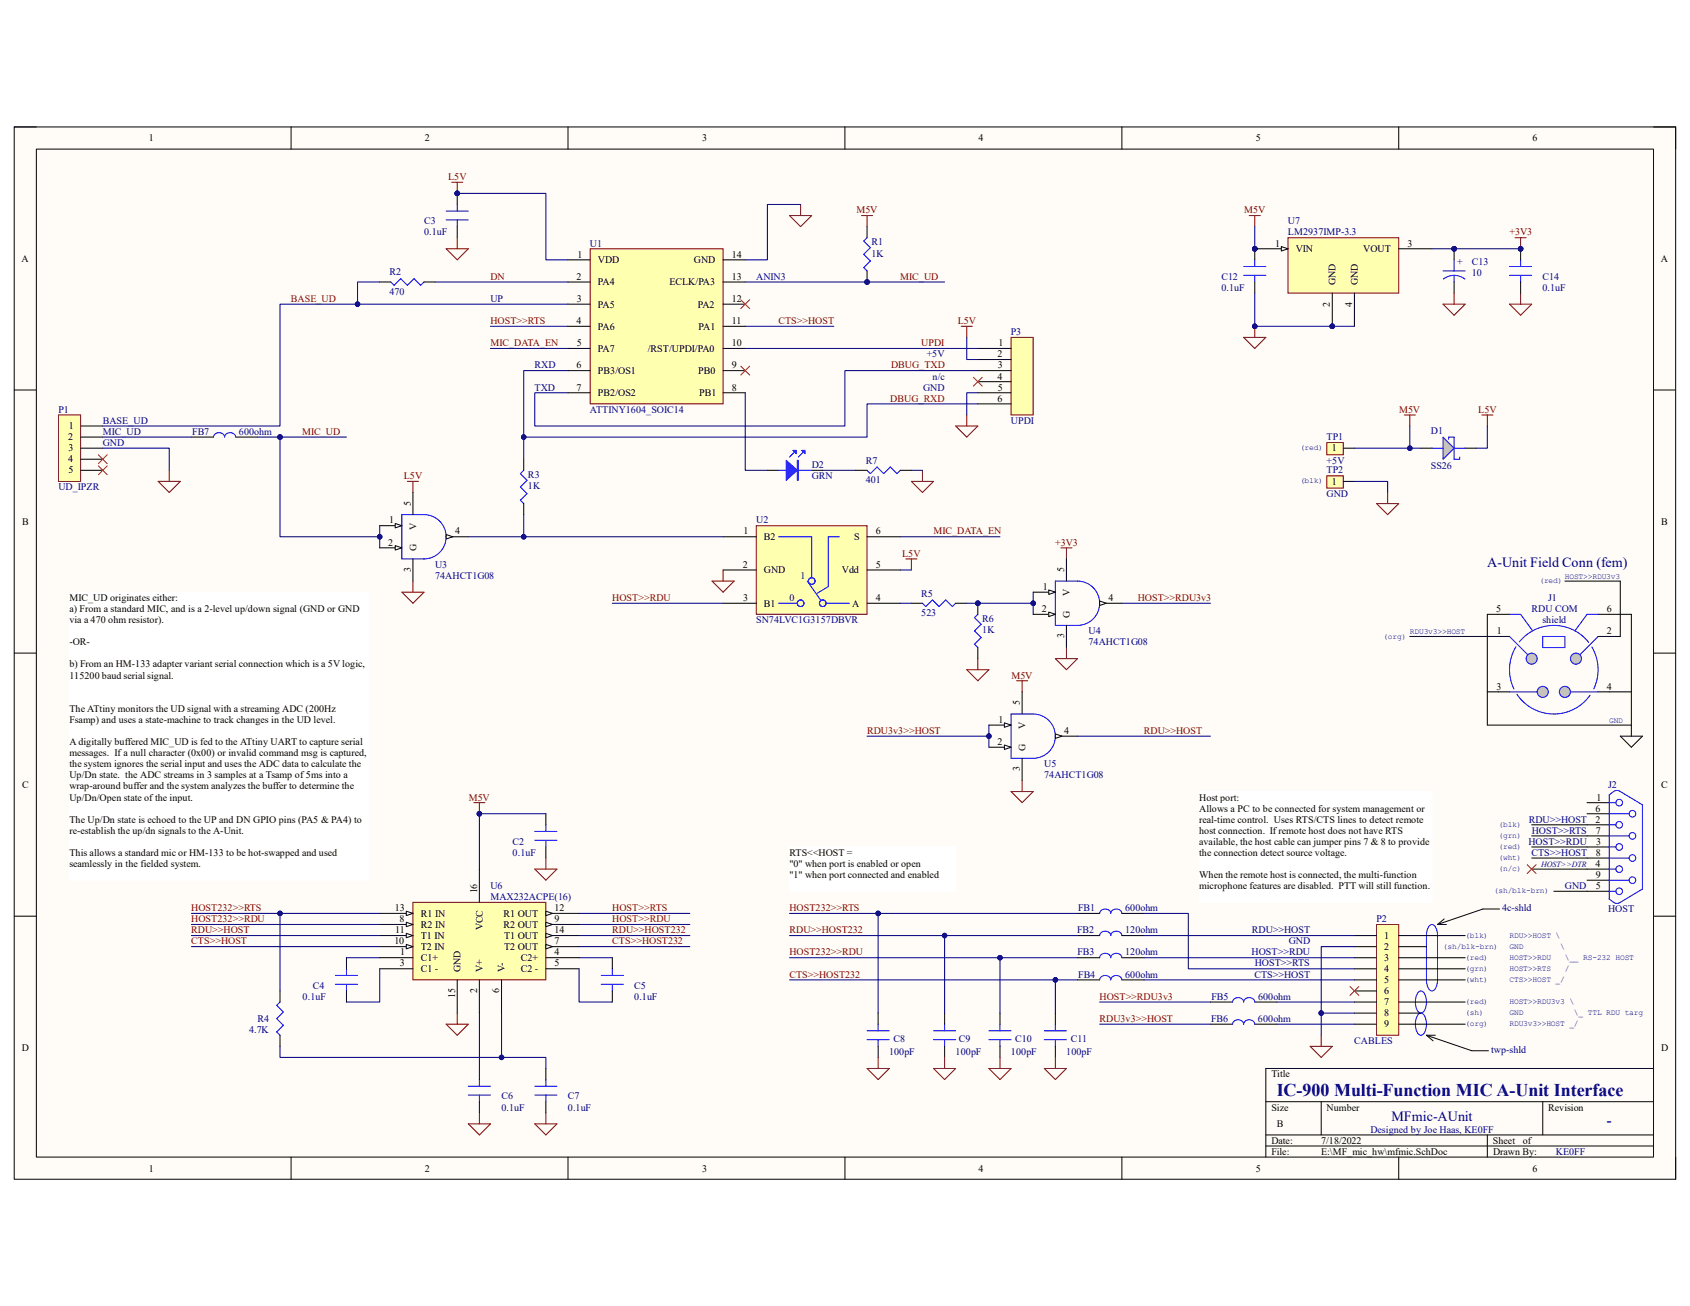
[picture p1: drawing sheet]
<svg xmlns="http://www.w3.org/2000/svg" width="279mm" height="216mm" viewBox="0 0 279 216" stroke-linecap="round" stroke-linejoin="round" font-family="sans-serif">
<defs><g id="words">
<text font-size="3" fill="#000080" x="211.1" y="181.1">IC-900 Multi-Function MIC A-Unit Interface</text>
<g font-size="2.3" fill="#000080">
<text x="245.9" y="93.7">A-Unit Field Conn (fem)</text>
<text x="230" y="185.3">MFmic-AUnit</text>
<text x="265.6" y="186">-</text>
</g>
<g font-size="1.7">
<text x="24.6" y="23.4">1</text>
<text x="70.2" y="23.4">2</text>
<text x="116.1" y="23.4">3</text>
<text x="161.8" y="23.4">4</text>
<text x="207.6" y="23.4">5</text>
<text x="253.4" y="23.4">6</text>
<text x="210.8" y="40.8">1</text>
<text x="214.2" y="41.7">VIN</text>
<text x="225.4" y="41.7">VOUT</text>
<text x="232.7" y="40.8">3</text>
<text x="3.6" y="43.3">A</text>
<text x="95.3" y="46.2">2</text>
<text x="95.5" y="42.6">1</text>
<text x="98.8" y="43.5">VDD</text>
<text x="98.8" y="47.2">PA4</text>
<text x="110.7" y="47.2">ECLK/PA3</text>
<text x="114.7" y="43.5">GND</text>
<text x="121" y="42.6">14</text>
<text x="121" y="46.2">13</text>
<text x="220.8" y="47.2" transform="rotate(-90 220.8 47.2)">GND</text>
<text x="224.5" y="47.2" transform="rotate(-90 224.5 47.2)">GND</text>
<text x="274.6" y="43.3">A</text>
<text x="95.3" y="53.6">4</text>
<text x="95.4" y="49.9">3</text>
<text x="98.8" y="50.8">PA5</text>
<text x="115.4" y="50.8">PA2</text>
<text x="121" y="49.9">12</text>
<text x="121" y="53.6">11</text>
<text x="219.9" y="50.7" transform="rotate(-90 219.9 50.7)">2</text>
<text x="223.6" y="50.7" transform="rotate(-90 223.6 50.7)">4</text>
<text x="95.4" y="57.2">5</text>
<text x="98.8" y="54.5">PA6</text>
<text x="98.8" y="58.2">PA7</text>
<text x="107.1" y="58.2">/RST/UPDI/PA0</text>
<text x="115.5" y="54.5">PA1</text>
<text x="121" y="57.2">10</text>
<text x="164.9" y="59.1">2</text>
<text x="165.1" y="57.2">1</text>
<text x="95.3" y="60.9">6</text>
<text x="95.3" y="64.6">7</text>
<text x="98.8" y="61.8">PB3/OS1</text>
<text x="98.8" y="65.5">PB2/OS2</text>
<text x="115.4" y="61.8">PB0</text>
<text x="115.6" y="65.5">PB1</text>
<text x="121" y="64.6">8</text>
<text x="121" y="60.9">9</text>
<text x="164.9" y="62.7">4</text>
<text x="165" y="60.9">3</text>
<text x="165" y="64.6">5</text>
<text x="11.4" y="71">1</text>
<text x="164.9" y="66.4">6</text>
<text x="11.3" y="72.8">2</text>
<text x="11.3" y="76.5">4</text>
<text x="11.3" y="74.6">3</text>
<text x="220.2" y="74.6">1</text>
<text x="11.3" y="78.3">5</text>
<text x="67.9" y="83.6" transform="rotate(-90 67.9 83.6)">5</text>
<text x="220.2" y="80.1">1</text>
<text x="3.6" y="86.7">B</text>
<text x="64.3" y="86.5">1</text>
<text x="68.8" y="87.5" transform="rotate(-90 68.8 87.5)">V</text>
<text x="75.2" y="88.3">4</text>
<text x="122.9" y="88.3">1</text>
<text x="126.3" y="89.3">B2</text>
<text x="141.2" y="89.3">S</text>
<text x="144.8" y="88.3">6</text>
<text x="274.7" y="86.7">B</text>
<text x="64.2" y="90.2">2</text>
<text x="67.9" y="94.6" transform="rotate(-90 67.9 94.6)">3</text>
<text x="68.8" y="91.1" transform="rotate(-90 68.8 91.1)">G</text>
<text x="122.8" y="93.9">2</text>
<text x="126.3" y="94.8">GND</text>
<text x="139.2" y="94.8">Vdd</text>
<text x="144.8" y="93.9">5</text>
<text x="175.9" y="94.6" transform="rotate(-90 175.9 94.6)">5</text>
<text x="11.5" y="99.4">MIC_UD originates either:</text>
<text x="11.5" y="101.2">a) From a standard MIC, and is a 2-level up/down signal (GND or GND</text>
<text x="122.9" y="99.4">3</text>
<text x="126.3" y="100.3">B1</text>
<text x="140.9" y="100.3">A</text>
<text x="144.8" y="99.4">4</text>
<text x="172.3" y="101.2">2</text>
<text x="172.4" y="97.5">1</text>
<text x="176.9" y="98.5" transform="rotate(-90 176.9 98.5)">V</text>
<text x="183.3" y="99.4">4</text>
<text x="247.4" y="101.2">5</text>
<text x="265.6" y="101.2">6</text>
<text x="11.5" y="103">via a 470 ohm resistor).</text>
<text x="11.5" y="106.7">-OR-</text>
<text x="175.9" y="105.5" transform="rotate(-90 175.9 105.5)">3</text>
<text x="176.9" y="102.1" transform="rotate(-90 176.9 102.1)">G</text>
<text x="247.4" y="104.9">1</text>
<text x="265.6" y="104.9">2</text>
<text x="11.5" y="110.3">b) From an HM-133 adapter variant serial connection which is a 5V logic,</text>
<text x="11.5" y="112.2">115200 baud serial signal.</text>
<text x="11.5" y="117.6">The ATtiny monitors the UD signal with a streaming ADC (200Hz</text>
<text x="11.5" y="119.5">Fsamp) and uses a state-machine to track changes in the UD level.</text>
<text x="165.1" y="119.5">1</text>
<text x="168.6" y="116.6" transform="rotate(-90 168.6 116.6)">5</text>
<text x="247.4" y="114">3</text>
<text x="265.6" y="114">4</text>
<text x="11.5" y="123.1">A digitally buffered MIC_UD is fed to the ATtiny UART to capture serial</text>
<text x="11.5" y="125">messages. If a null character (0x00) or invalid command msg is captured,</text>
<text x="164.9" y="123.1">2</text>
<text x="169.5" y="124.1" transform="rotate(-90 169.5 124.1)">G</text>
<text x="169.5" y="120.5" transform="rotate(-90 169.5 120.5)">V</text>
<text x="175.9" y="121.3">4</text>
<text x="3.6" y="130.3">C</text>
<text x="11.5" y="126.8">the system ignores the serial input and uses the ADC data to calculate the</text>
<text x="11.5" y="128.7">Up/Dn state. the ADC streams in 3 samples at a Tsamp of 5ms into a</text>
<text x="11.5" y="130.5">wrap-around buffer and the system analyzes the buffer to determine the</text>
<text x="168.6" y="127.5" transform="rotate(-90 168.6 127.5)">3</text>
<text x="274.7" y="130.3">C</text>
<text x="11.5" y="132.3">Up/Dn/Open state of the input.</text>
<text x="11.5" y="136">The Up/Dn state is echoed to the UP and DN GPIO pins (PA5 &amp; PA4) to</text>
<text x="11.5" y="137.8">re-establish the up/dn signals to the A-Unit.</text>
<text x="198.2" y="132.3">Host port:</text>
<text x="198.2" y="134.2">Allows a PC to be connected for system management or</text>
<text x="198.2" y="136">real-time control. Uses RTS/CTS lines to detect remote</text>
<text x="198.2" y="137.8">host connection. If remote host does not have RTS</text>
<text x="263.8" y="134.2">6</text>
<text x="263.8" y="136">2</text>
<text x="263.8" y="137.8">7</text>
<text x="263.9" y="132.3">1</text>
<text x="11.5" y="141.5">This allows a standard mic or HM-133 to be hot-swapped and used</text>
<text x="11.5" y="143.3">seamlessly in the fielded system.</text>
<text x="130.5" y="141.5">RTS&lt;&lt;HOST =</text>
<text x="130.5" y="143.3">&quot;0&quot; when port is enabled or open</text>
<text x="198.2" y="139.7">available, the host cable can jumper pins 7 &amp; 8 to provide</text>
<text x="198.2" y="141.5">the connection detect source voltage.</text>
<text x="263.8" y="143.3">4</text>
<text x="263.8" y="141.5">8</text>
<text x="263.9" y="139.7">3</text>
<text x="78.9" y="147.7" transform="rotate(-90 78.9 147.7)">16</text>
<text x="130.5" y="145.1">&quot;1&quot; when port connected and enabled</text>
<text x="198.2" y="145.1">When the remote host is connected, the multi-function</text>
<text x="198.2" y="147">microphone features are disabled. PTT will still function.</text>
<text x="263.8" y="145.1">9</text>
<text x="263.8" y="147">5</text>
<text x="65.3" y="150.6">13</text>
<text x="65.3" y="154.3">11</text>
<text x="66" y="152.4">8</text>
<text x="69.6" y="151.6">R1 IN</text>
<text x="69.6" y="153.4">R2 IN</text>
<text x="69.6" y="155.2">T1 IN</text>
<text x="79.8" y="153.8" transform="rotate(-90 79.8 153.8)">VCC</text>
<text x="83.2" y="151.6">R1 OUT</text>
<text x="83.2" y="153.4">R2 OUT</text>
<text x="83.4" y="155.2">T1 OUT</text>
<text x="91.7" y="150.6">12</text>
<text x="91.7" y="152.4">9</text>
<text x="91.7" y="154.3">14</text>
<text x="228.9" y="155.2">1</text>
<text x="65.2" y="156.1">10</text>
<text x="66.1" y="159.8">3</text>
<text x="66.2" y="157.9">1</text>
<text x="69.6" y="157">T2 IN</text>
<text x="69.6" y="158.9">C1+</text>
<text x="69.6" y="160.7">C1 -</text>
<text x="76.2" y="160.7" transform="rotate(-90 76.2 160.7)">GND</text>
<text x="79.8" y="160.7" transform="rotate(-90 79.8 160.7)">V+</text>
<text x="83.4" y="157">T2 OUT</text>
<text x="83.5" y="160.7" transform="rotate(-90 83.5 160.7)">V-</text>
<text x="86.1" y="158.9">C2+</text>
<text x="86.1" y="160.7">C2 -</text>
<text x="91.7" y="156.1">7</text>
<text x="91.7" y="157.9">4</text>
<text x="91.7" y="159.8">5</text>
<text x="228.9" y="157">2</text>
<text x="228.9" y="158.9">3</text>
<text x="228.9" y="160.7">4</text>
<text x="75.2" y="165" transform="rotate(-90 75.2 165)">15</text>
<text x="78.9" y="164.2" transform="rotate(-90 78.9 164.2)">2</text>
<text x="82.6" y="164.2" transform="rotate(-90 82.6 164.2)">6</text>
<text x="228.9" y="162.5">5</text>
<text x="228.9" y="164.4">6</text>
<text x="228.9" y="166.2">7</text>
<text x="3.6" y="173.7">D</text>
<text x="228.9" y="168">8</text>
<text x="228.9" y="169.8">9</text>
<text x="274.6" y="173.7">D</text>
<text x="210.2" y="178.1">Title</text>
<text x="210.2" y="183.6">Size</text>
<text x="219.3" y="183.6">Number</text>
<text x="256" y="183.6">Revision</text>
<text x="210.2" y="189.1">Date:</text>
<text x="210.2" y="190.9">File:</text>
<text x="211.1" y="186.4">B</text>
<text x="218.4" y="189.1">7/18/2022</text>
<text x="218.4" y="190.9">E:\MF_mic_hw\mfmic.SchDoc</text>
<text x="246.8" y="189.1">Sheet</text>
<text x="246.8" y="190.9">Drawn By:</text>
<text x="251.8" y="189.1">of</text>
<text x="24.6" y="193.7">1</text>
<text x="70.2" y="193.7">2</text>
<text x="116.1" y="193.7">3</text>
<text x="161.8" y="193.7">4</text>
<text x="207.6" y="193.7">5</text>
<text x="253.4" y="193.7">6</text>
</g>
<g font-size="1.7" fill="#800000">
<text x="74.1" y="29.8">L5V</text>
<text x="141.6" y="35.3">M5V</text>
<text x="205.7" y="35.3">M5V</text>
<text x="249.6" y="38.9">+3V3</text>
<text x="81.1" y="46.2">DN</text>
<text x="148.8" y="46.2">MIC_UD</text>
<text x="48.1" y="49.9">BASE_UD</text>
<text x="81.1" y="53.6">HOST&gt;&gt;RTS</text>
<text x="128.7" y="53.6">CTS&gt;&gt;HOST</text>
<text x="158.3" y="53.6">L5V</text>
<text x="81.1" y="57.2">MIC_DATA_EN</text>
<text x="152.3" y="57.2">UPDI</text>
<text x="147.3" y="60.9">DBUG_TXD</text>
<text x="50" y="71.9">MIC_UD</text>
<text x="147.2" y="66.4">DBUG_RXD</text>
<text x="231.3" y="68.2">M5V</text>
<text x="244.4" y="68.2">L5V</text>
<text x="66.8" y="79.2">L5V</text>
<text x="154.3" y="88.3">MIC_DATA_EN</text>
<text x="149.1" y="92">L5V</text>
<text x="174.5" y="90.2">+3V3</text>
<text x="101.2" y="99.4">HOST&gt;&gt;RDU</text>
<text x="188.1" y="99.4">HOST&gt;&gt;RDU3v3</text>
<text x="167.2" y="112.2">M5V</text>
<text x="143.3" y="121.3">RDU3v3&gt;&gt;HOST</text>
<text x="189.1" y="121.3">RDU&gt;&gt;HOST</text>
<text x="77.5" y="132.3">M5V</text>
<text x="31.6" y="154.3">RDU&gt;&gt;HOST</text>
<text x="31.6" y="152.4">HOST232&gt;&gt;RDU</text>
<text x="31.6" y="150.6">HOST232&gt;&gt;RTS</text>
<text x="101.2" y="152.4">HOST&gt;&gt;RDU</text>
<text x="101.2" y="150.6">HOST&gt;&gt;RTS</text>
<text x="101.2" y="154.3">RDU&gt;&gt;HOST232</text>
<text x="130.5" y="154.3">RDU&gt;&gt;HOST232</text>
<text x="130.5" y="150.6">HOST232&gt;&gt;RTS</text>
<text x="31.6" y="156.1">CTS&gt;&gt;HOST</text>
<text x="101.2" y="156.1">CTS&gt;&gt;HOST232</text>
<text x="130.5" y="161.6">CTS&gt;&gt;HOST232</text>
<text x="130.5" y="157.9">HOST232&gt;&gt;RDU</text>
<text x="181.8" y="165.3">HOST&gt;&gt;RDU3v3</text>
<text x="181.8" y="169">RDU3v3&gt;&gt;HOST</text>
</g>
<g font-size="1.7" fill="#000080">
<text x="70.1" y="37.1">C3</text>
<text x="70.1" y="38.9">0.1uF</text>
<text x="97.5" y="40.8">U1</text>
<text x="144.1" y="40.6">R1</text>
<text x="212.9" y="37.1">U7</text>
<text x="212.9" y="38.9">LM2937IMP-3.3</text>
<text x="64.4" y="45.5">R2</text>
<text x="125" y="46.2">ANIN3</text>
<text x="144.1" y="42.4">1K</text>
<text x="201.9" y="46.2">C12</text>
<text x="240.9" y="43.9">+</text>
<text x="243.3" y="43.9">C13</text>
<text x="243.3" y="45.7">10</text>
<text x="255" y="46.2">C14</text>
<text x="64.4" y="48.8">470</text>
<text x="81.1" y="49.9">UP</text>
<text x="201.9" y="48.1">0.1uF</text>
<text x="255" y="48.1">0.1uF</text>
<text x="153.2" y="59.1">+5V</text>
<text x="167.1" y="55.4">P3</text>
<text x="88.4" y="60.9">RXD</text>
<text x="88.4" y="64.6">TXD</text>
<text x="152.6" y="64.6">GND</text>
<text x="154.2" y="62.7">n/c</text>
<text x="9.7" y="68.2">P1</text>
<text x="17" y="70.1">BASE_UD</text>
<text x="17" y="71.9">MIC_UD</text>
<text x="31.8" y="71.9">FB7</text>
<text x="39.5" y="71.9">600ohm</text>
<text x="97.5" y="68.2">ATTINY1604_SOIC14</text>
<text x="167.1" y="70.1">UPDI</text>
<text x="236.6" y="71.7">D1</text>
<text x="17" y="73.7">GND</text>
<text x="134.2" y="77.4">D2</text>
<text x="143.1" y="76.6">R7</text>
<text x="219.3" y="72.8">TP1</text>
<text x="219.3" y="76.6">+5V</text>
<text x="236.6" y="77.6">SS26</text>
<text x="9.7" y="81">UD_IPZR</text>
<text x="87.3" y="79">R3</text>
<text x="87.3" y="80.9">1K</text>
<text x="134.2" y="79.2">GRN</text>
<text x="143.1" y="79.9">401</text>
<text x="219.3" y="78.3">TP2</text>
<text x="219.3" y="82.1">GND</text>
<text x="125" y="86.5">U2</text>
<text x="71.9" y="93.9">U3</text>
<text x="71.9" y="95.7">74AHCT1G08</text>
<text x="132.3" y="95.7">1</text>
<text x="130.5" y="99.4">0</text>
<text x="152.3" y="98.6">R5</text>
<text x="152.3" y="101.9">523</text>
<text x="253.2" y="101.2">RDU COM</text>
<text x="255.9" y="99.4">J1</text>
<text x="125" y="103">SN74LVC1G3157DBVR</text>
<text x="162.4" y="102.8">R6</text>
<text x="162.4" y="104.6">1K</text>
<text x="180" y="104.9">U4</text>
<text x="180" y="106.7">74AHCT1G08</text>
<text x="255" y="103">shield</text>
<text x="172.6" y="126.8">U5</text>
<text x="172.6" y="128.7">74AHCT1G08</text>
<text x="265.9" y="130.3">J2</text>
<text x="252.7" y="136">RDU&gt;&gt;HOST</text>
<text x="253.2" y="137.8">HOST&gt;&gt;RTS</text>
<text x="84.8" y="139.7">C2</text>
<text x="84.8" y="141.5">0.1uF</text>
<text x="252.7" y="139.7">HOST&gt;&gt;RDU</text>
<text x="253.2" y="141.5">CTS&gt;&gt;HOST</text>
<text x="81.1" y="147">U6</text>
<text x="81.1" y="148.8">MAX232ACPE(16)</text>
<text x="258.7" y="147">GND</text>
<text x="178.1" y="154.3">FB2</text>
<text x="178.2" y="150.6">FB1</text>
<text x="186" y="150.6">600ohm</text>
<text x="186" y="154.3">120ohm</text>
<text x="207" y="154.3">RDU&gt;&gt;HOST</text>
<text x="227.6" y="152.4">P2</text>
<text x="248.3" y="150.6">4c-shld</text>
<text x="265.9" y="150.8">HOST</text>
<text x="178.1" y="157.9">FB3</text>
<text x="178.3" y="161.6">FB4</text>
<text x="186" y="161.6">600ohm</text>
<text x="186" y="157.9">120ohm</text>
<text x="206.9" y="157.9">HOST&gt;&gt;RDU</text>
<text x="207.4" y="161.6">CTS&gt;&gt;HOST</text>
<text x="207.4" y="159.8">HOST&gt;&gt;RTS</text>
<text x="213.1" y="156.1">GND</text>
<text x="50" y="165.3">0.1uF</text>
<text x="51.7" y="163.4">C4</text>
<text x="104.9" y="163.4">C5</text>
<text x="104.9" y="165.3">0.1uF</text>
<text x="200.3" y="165.3">FB5</text>
<text x="208" y="165.3">600ohm</text>
<text x="41.2" y="170.8">4.7K</text>
<text x="42.6" y="169">R4</text>
<text x="147.7" y="172.3">C8</text>
<text x="158.5" y="172.3">C9</text>
<text x="167.9" y="172.3">C10</text>
<text x="177" y="172.3">C11</text>
<text x="200.2" y="169">FB6</text>
<text x="208" y="169">600ohm</text>
<text x="223.9" y="172.6">CABLES</text>
<text x="147" y="174.4">100pF</text>
<text x="158" y="174.4">100pF</text>
<text x="167.1" y="174.4">100pF</text>
<text x="176.3" y="174.4">100pF</text>
<text x="246.5" y="174.1">twp-shld</text>
<text x="82.9" y="181.7">C6</text>
<text x="82.9" y="183.6">0.1uF</text>
<text x="93.9" y="181.7">C7</text>
<text x="93.9" y="183.6">0.1uF</text>
<text x="226.6" y="187.2">Designed by Joe Haas, KE0FF</text>
<text x="257.2" y="190.9">KE0FF</text>
</g>
<g font-size="1.3" fill="#000080">
<text x="214.9" y="74.4">(red)</text>
<text x="214.9" y="79.9">(blk)</text>
<text x="258.7" y="95.7">HOST&gt;&gt;RDU3v3</text>
<text x="254.5" y="96.4">(red)</text>
<text x="228.7" y="105.6">(org)</text>
<text x="233.1" y="104.8">RDU3v3&gt;&gt;HOST</text>
<text x="266" y="119.5">GND</text>
<text x="247.7" y="136.7">(blk)</text>
<text x="247.7" y="140.3">(red)</text>
<text x="247.7" y="138.5">(grn)</text>
<text x="247.7" y="142.2">(wht)</text>
<text x="254.8" y="143.4">HOST&gt;&gt;DTR</text>
<text x="247" y="147.7">(sh/blk-brn)</text>
<text x="247.7" y="144">(n/c)</text>
<text x="242.2" y="155">(blk)</text>
<text x="249.6" y="155">RDU&gt;&gt;HOST \</text>
<text x="238.5" y="156.8">(sh/blk-brn)</text>
<text x="242.2" y="158.7">(red)</text>
<text x="242.2" y="160.5">(grn)</text>
<text x="249.6" y="156.8">GND</text>
<text x="249.6" y="158.7">HOST&gt;&gt;RDU</text>
<text x="249.6" y="160.5">HOST&gt;&gt;RTS</text>
<text x="257.9" y="156.8">\</text>
<text x="258.7" y="158.7">\__ RS-232 HOST</text>
<text x="258.7" y="160.5">/</text>
<text x="242.2" y="162.3">(wht)</text>
<text x="242.2" y="166">(red)</text>
<text x="242.2" y="167.8">(sh)</text>
<text x="249.6" y="162.3">CTS&gt;&gt;HOST _/</text>
<text x="249.6" y="166">HOST&gt;&gt;RDU3v3 \</text>
<text x="249.6" y="167.8">GND</text>
<text x="260.2" y="167.8">\_ TTL RDU targ</text>
<text x="242.2" y="169.7">(org)</text>
<text x="249.6" y="169.7">RDU3v3&gt;&gt;HOST _/</text>
</g>
</g></defs>
<path d="M2.3 21h274.7v173.9h-274.7z" fill-rule="evenodd" fill="#fffcf8"/>
<path d="M2.3 21h274.7v173.9h-274.7z" fill="none" stroke="#000" stroke-width=".17"/>
<path d="M6 24.6h267.4v166.7h-267.4z" fill-rule="evenodd" fill="#fffcf8"/>
<g fill="none" stroke="#000" stroke-width=".17">
<path d="M2.3 21h3.7M6 24.6h267.4v166.7h-267.4zM48.1 21v3.6M93.9 21v3.6M139.7 21v3.6M185.5 21v3.6M231.2 21v3.6M273.4 21h3.6v3.6M2.3 64.5h3.7M273.4 64.5h3.6M2.3 108h3.7M273.4 108h3.6"/>
<path d="M2.3 151.5h3.7M273.4 151.5h3.6M273.4 176.6h-64.1v14.7M48.1 191.3v3.6M93.9 191.3v3.6M139.7 191.3v3.6M185.5 191.3v3.6M209.3 182.1h64.1M209.3 187.6h64.1M209.3 189.5h64.1M218.4 182.1v5.5M231.2 191.3v3.6"/>
<path d="M245.9 187.6v3.7M255.1 182.1v5.5M277 191.3v3.6"/>
</g>
<path d="M74.7 30.1h1.8M75.6 30.1v1.9" fill="none" stroke="#800000" stroke-width=".17"/>
<circle cx="75.6" cy="32" r=".37" fill="#000080"/>
<circle cx="75.6" cy="32" r=".37" fill="none" stroke="#000080" stroke-width=".17"/>
<circle cx="75.6" cy="32" r=".37" fill="#000080"/>
<circle cx="75.6" cy="32" r=".37" fill="none" stroke="#000080" stroke-width=".17"/>
<path d="M73.8 34.9h3.6M75.6 33.8v1.1M75.6 36.4v1.1" fill="none" stroke="#00f" stroke-width=".17"/>
<path d="M75.6 32v1.8" fill="none" stroke="#000" stroke-width=".17"/>
<circle cx="75.6" cy="32" r=".37" fill="#000080"/>
<circle cx="75.6" cy="32" r=".37" fill="none" stroke="#000080" stroke-width=".17"/>
<g fill="none" stroke="#000" stroke-width=".17">
<path d="M75.6 37.5v1.8M62.8 86.9h3.6M90.2 134.5v1.9M90.2 140v1.8M178.1 154.7h3.7M178.1 151h3.7M185.5 154.7h3.6M185.5 151h3.6M156.2 167.5v1.8M156.2 173v1.8M165.3 167.5v1.8M165.3 173v1.8"/>
<path d="M174.5 167.5v1.8M174.5 173v1.8"/>
</g>
<g fill="none" stroke="#00f" stroke-width=".17">
<path d="M73.8 36.4h3.6M66.4 85.1h3.7a3.7 3.7 0 0 1 3.7 3.6 3.7 3.7 0 0 1-3.7 3.7h-3.7zM88.4 137.4h3.7M88.4 138.9h3.7M90.2 136.4v1M90.2 138.9v1.1M181.8 154.7a.95 .95 0 0 1 .9-.8 .95 .95 0 0 1 .9 .8 .95 .95 0 0 1 1-.8 .95 .95 0 0 1 .9 .8M181.8 151a.95 .95 0 0 1 .9-.7 .95 .95 0 0 1 .9 .7 .95 .95 0 0 1 1-.7 .95 .95 0 0 1 .9 .7M154.3 170.4h3.7M154.3 171.9h3.7M156.2 169.3v1.1M156.2 171.9v1.1"/>
<path d="M163.5 170.4h3.7M163.5 171.9h3.7M165.3 169.3v1.1M165.3 171.9v1.1M172.6 170.4h3.7M172.6 171.9h3.7M174.5 169.3v1.1M174.5 171.9v1.1"/>
</g>
<g fill="none" stroke="#800000" stroke-width=".17">
<path d="M75.6 39.3v1.8M130.5 35.6h3.7l-1.8 1.9zM132.4 33.8v1.8M73.8 41.1h3.6l-1.8 1.9zM158.9 53.9h1.8M159.8 53.9v1.9M67.4 79.6h1.8M68.3 79.6v1.8M66.4 97.9h3.7l-1.8 1.8zM68.3 96.1v1.8M88.4 143.7h3.7l-1.9 1.8zM90.2 141.8v1.9"/>
<path d="M154.3 176.6h3.7l-1.8 1.9zM156.2 174.8v1.8M163.5 176.6h3.7l-1.9 1.9zM165.3 174.8v1.8M172.6 176.6h3.7l-1.8 1.9zM174.5 174.8v1.8"/>
</g>
<path d="M65.3 86.5l1.1 .4-1.1 .4z" fill="#f8fcff"/>
<path d="M62.8 90.6h3.6M65.3 86.5l1.1 .4-1.1 .4z" fill="none" stroke="#000" stroke-width=".17"/>
<path d="M65.3 90.2l1.1 .4-1.1 .3z" fill="#f8fcff"/>
<path d="M65.3 90.2l1.1 .4-1.1 .3zM73.8 88.7h3.6" fill="none" stroke="#000" stroke-width=".17"/>
<path d="M73.8 88.4l1.1 .3-1.1 .4z" fill="#f8fcff"/>
<path d="M68.3 81.4v3.7M68.3 92.4v3.7M73.8 88.4l1.1 .3-1.1 .4z" fill="none" stroke="#000" stroke-width=".17"/>
<path d="M97.6 41.1h21.9v25.7h-21.9z" fill-rule="evenodd" fill="#ffffb0"/>
<path d="M97.6 41.1h21.9v25.7h-21.9z" fill="none" stroke="#800000" stroke-width=".17"/>
<g fill="none" stroke="#000" stroke-width=".17">
<path d="M93.9 43h3.7M93.9 46.6h3.7M93.9 50.3h3.7M93.9 53.9h3.7M93.9 57.6h3.7M119.5 43h3.7M119.5 46.6h3.7M119.5 50.3h3.7M119.5 53.9h3.7M119.5 57.6h3.7M93.9 61.3h3.7M93.9 64.9h3.7"/>
<path d="M119.5 61.3h3.7M119.5 64.9h3.7"/>
</g>
<path d="M125 86.9h18.3v14.7h-18.3z" fill-rule="evenodd" fill="#ffffb0"/>
<path d="M125 86.9h18.3v14.7h-18.3z" fill="none" stroke="#800000" stroke-width=".17"/>
<path d="M119.5 88.7h5.5M119.5 99.7h5.5M119.5 94.2h5.5M143.3 88.7h5.5M143.3 99.7h5.5M143.3 94.2h5.5" fill="none" stroke="#000" stroke-width=".17"/>
<g fill="none" stroke="#00f" stroke-width=".17">
<path d="M128.7 99.7h3.1M128.7 88.7h5.5v6.8M133.5 96.1l2.2 3.1M136.6 99.7h3.8M138.8 88.7h-1.9v8.3l-1.8 1.1"/>
<circle cx="132.4" cy="99.7" r=".55"/>
<circle cx="134.2" cy="96.1" r=".55"/>
<circle cx="136" cy="99.7" r=".55"/>
</g>
<path d="M68.3 149.2h21.9v12.8h-21.9z" fill-rule="evenodd" fill="#ffffb0"/>
<path d="M68.3 149.2h21.9v12.8h-21.9z" fill="none" stroke="#800000" stroke-width=".17"/>
<path d="M62.8 151h5.5" fill="none" stroke="#000" stroke-width=".17"/>
<path d="M67.2 150.6l1.1 .4-1.1 .4z" fill="#f8fcff"/>
<path d="M62.8 152.8h5.5M67.2 150.6l1.1 .4-1.1 .4z" fill="none" stroke="#000" stroke-width=".17"/>
<path d="M67.2 152.5l1.1 .3-1.1 .4z" fill="#f8fcff"/>
<path d="M62.8 154.7h5.5M67.2 152.5l1.1 .3-1.1 .4z" fill="none" stroke="#000" stroke-width=".17"/>
<path d="M67.2 154.3l1.1 .4-1.1 .3z" fill="#f8fcff"/>
<path d="M62.8 156.5h5.5M67.2 154.3l1.1 .4-1.1 .3z" fill="none" stroke="#000" stroke-width=".17"/>
<path d="M67.2 156.1l1.1 .4-1.1 .4z" fill="#f8fcff"/>
<path d="M67.2 156.1l1.1 .4-1.1 .4zM79.3 143.7v5.5M90.2 151h5.5M75.6 162v5.5M79.3 162v5.5M82.9 162v5.5" fill="none" stroke="#000" stroke-width=".17"/>
<path d="M90.2 150.6l1.1 .4-1.1 .4z" fill="#f8fcff"/>
<path d="M90.2 150.6l1.1 .4-1.1 .4zM90.2 152.8h5.5" fill="none" stroke="#000" stroke-width=".17"/>
<path d="M90.2 152.5l1.1 .3-1.1 .4z" fill="#f8fcff"/>
<path d="M90.2 152.5l1.1 .3-1.1 .4zM90.2 154.7h5.5" fill="none" stroke="#000" stroke-width=".17"/>
<path d="M90.2 154.3l1.1 .4-1.1 .3z" fill="#f8fcff"/>
<path d="M90.2 154.3l1.1 .4-1.1 .3zM90.2 156.5h5.5" fill="none" stroke="#000" stroke-width=".17"/>
<path d="M90.2 156.1l1.1 .4-1.1 .4z" fill="#f8fcff"/>
<path d="M62.8 158.3h5.5M90.2 156.1l1.1 .4-1.1 .4zM90.2 158.3h5.5M62.8 160.2h5.5M90.2 160.2h5.5" fill="none" stroke="#000" stroke-width=".17"/>
<path d="M78.3 132.7h1.9M79.3 132.7v1.8" fill="none" stroke="#800000" stroke-width=".17"/>
<circle cx="79.3" cy="134.5" r=".37" fill="#000080"/>
<circle cx="79.3" cy="134.5" r=".37" fill="none" stroke="#000080" stroke-width=".17"/>
<path d="M168.1 112.5h1.8M169 112.5v1.9M167.2 130.9h3.6l-1.8 1.8zM169 129v1.9M143.4 176.6h3.6l-1.8 1.9zM145.2 174.8v1.8M216.6 173h3.7l-1.9 1.8zM218.4 171.1v1.9M77.4 185.8h3.7l-1.8 1.8zM79.3 184v1.8M88.4 185.8h3.7l-1.9 1.8zM90.2 184v1.8" fill="none" stroke="#800000" stroke-width=".17"/>
<g fill="none" stroke="#00f" stroke-width=".17">
<path d="M167.2 118h3.6a3.7 3.7 0 0 1 3.7 3.7 3.7 3.7 0 0 1-3.7 3.7h-3.6zM266 131.4l.8-.5a.92 .92 0 0 1 1.1 0l3.6 2.2v13.9l-3.6 2.2a.92 .92 0 0 1-1.1 0l-.8-.6zM266 138.2h3.3M266 136.4h1.1M266 134.5h3.3M266 132.7h1.1M181.8 158.3a.95 .95 0 0 1 .9-.7 .95 .95 0 0 1 .9 .7 .95 .95 0 0 1 1-.7 .95 .95 0 0 1 .9 .7M266 147.3h1.1M266 145.5h3.3M266 143.7h1.1M266 141.8h3.3M266 140h1.1"/>
<path d="M55.5 161.3h3.6M55.5 162.7h3.6M57.3 160.2v1.1M57.3 162.7v1.1M77.4 179.6h3.7M79.3 178.5v1.1M88.4 179.6h3.7M90.2 178.5v1.1M99.4 161.3h3.7M99.4 162.7h3.7M101.2 160.2v1.1M101.2 162.7v1.1"/>
<path d="M143.3 170.4h3.7M143.3 171.9h3.7M145.2 169.3v1.1M145.2 171.9v1.1M181.8 162a.95 .95 0 0 1 .9-.7 .95 .95 0 0 1 .9 .7 .95 .95 0 0 1 1-.7 .95 .95 0 0 1 .9 .7M77.4 181h3.7M79.3 181v1.1M88.4 181h3.7M90.2 181v1.1"/>
<circle cx="267.7" cy="136.4" r=".55"/>
<circle cx="267.7" cy="132.7" r=".55"/>
<circle cx="269.9" cy="134.5" r=".55"/>
<circle cx="269.9" cy="138.2" r=".55"/>
<circle cx="267.7" cy="140" r=".55"/>
<circle cx="267.7" cy="147.3" r=".55"/>
<circle cx="267.7" cy="143.7" r=".55"/>
<circle cx="269.9" cy="141.8" r=".55"/>
<circle cx="269.9" cy="145.5" r=".55"/>
</g>
<g fill="none" stroke="#000" stroke-width=".17">
<path d="M163.5 119.9h3.7M262.4 132.7h3.6M262.4 134.5h3.6M262.4 136.4h3.6M262.4 138.2h3.6M57.3 158.3v1.9M101.2 158.3v1.9M178.1 158.3h3.7M185.5 158.3h3.6M262.4 140h3.6M262.4 141.8h3.6M262.4 143.7h3.6"/>
<path d="M262.4 145.5h3.6M262.4 147.3h3.6M57.3 163.8v1.9M79.3 176.6v1.9M90.2 176.6v1.9M101.2 163.8v1.9M145.2 167.5v1.8M145.2 173v1.8M178.1 162h3.7M185.5 162h3.6M79.3 182.1v1.9M90.2 182.1v1.9"/>
</g>
<path d="M166.1 119.5l1.1 .4-1.1 .3z" fill="#f8fcff"/>
<path d="M166.1 119.5l1.1 .4-1.1 .3zM163.5 123.5h3.7" fill="none" stroke="#000" stroke-width=".17"/>
<path d="M166.1 123.2l1.1 .3-1.1 .4z" fill="#f8fcff"/>
<path d="M166.1 123.2l1.1 .3-1.1 .4zM174.5 121.7h3.6" fill="none" stroke="#000" stroke-width=".17"/>
<path d="M174.5 121.3l1.1 .4-1.1 .4z" fill="#f8fcff"/>
<path d="M170.8 97.9h3.7M169 114.4v3.6M169 125.4v3.6M174.5 121.3l1.1 .4-1.1 .4z" fill="none" stroke="#000" stroke-width=".17"/>
<path d="M175.4 90.6h1.8M176.3 90.6v1.8M174.5 108.9h3.6l-1.8 1.8zM176.3 107.1v1.8" fill="none" stroke="#800000" stroke-width=".17"/>
<path d="M174.5 96.1h3.6a3.7 3.7 0 0 1 3.7 3.6 3.7 3.7 0 0 1-3.7 3.7h-3.6z" fill="none" stroke="#00f" stroke-width=".17"/>
<path d="M173.4 97.5l1.1 .4-1.1 .4z" fill="#f8fcff"/>
<path d="M173.4 97.5l1.1 .4-1.1 .4zM170.8 101.6h3.7" fill="none" stroke="#000" stroke-width=".17"/>
<path d="M173.4 101.2l1.1 .4-1.1 .3z" fill="#f8fcff"/>
<path d="M181.8 99.7h3.7M173.4 101.2l1.1 .4-1.1 .3z" fill="none" stroke="#000" stroke-width=".17"/>
<path d="M181.8 99.4l1.1 .3-1.1 .4z" fill="#f8fcff"/>
<path d="M176.3 92.4v3.7M181.8 99.4l1.1 .3-1.1 .4zM176.3 103.4v3.7" fill="none" stroke="#000" stroke-width=".17"/>
<path d="M130.5 140h27.5v7.3h-27.5z" fill-rule="evenodd" fill="#fff"/>
<path d="M130.5 140h27.5v7.3h-27.5z" fill="none" stroke="#fff" stroke-width=".17"/>
<path d="M46.3 165.7l-.6 .5 1.1 1.1-1.1 1.1 1.1 1.1-1.1 1.1 .6 .5" fill="none" stroke="#00f" stroke-width=".17"/>
<path d="M46.3 163.8v1.9M46.3 171.1v1.9" fill="none" stroke="#000" stroke-width=".17"/>
<path d="M117.7 96.1h3.7l-1.9 1.8zM119.5 94.2v1.9M149.8 92.4h1.8M150.7 92.4v1.8M73.8 169.3h3.6l-1.8 1.8zM75.6 167.5v1.8" fill="none" stroke="#800000" stroke-width=".17"/>
<circle cx="143.3" cy="46.6" r=".37" fill="#000080"/>
<circle cx="143.3" cy="46.6" r=".37" fill="none" stroke="#000080" stroke-width=".17"/>
<path d="M143.3 39.3l-.5 .5 1.1 1.1-1.1 1.1 1.1 1.1-1.1 1.1 .5 .6" fill="none" stroke="#00f" stroke-width=".17"/>
<path d="M143.3 37.5v1.8M143.3 44.8v1.8" fill="none" stroke="#000" stroke-width=".17"/>
<circle cx="143.3" cy="46.6" r=".37" fill="#000080"/>
<circle cx="143.3" cy="46.6" r=".37" fill="none" stroke="#000080" stroke-width=".17"/>
<path d="M142.4 35.6h1.9M143.3 35.6v1.9" fill="none" stroke="#800000" stroke-width=".17"/>
<path d="M64.6 46.6l.6 .6 1.1-1.1 1.1 1.1 1.1-1.1 1 1.1 .6-.6" fill="none" stroke="#00f" stroke-width=".17"/>
<path d="M62.8 46.6h1.8M70.1 46.6h1.8" fill="none" stroke="#000" stroke-width=".17"/>
<path d="M122.5 49.6l1.4 1.4M123.9 49.6l-1.4 1.4M122.5 60.5l1.4 1.5M123.9 60.5l-1.4 1.5" fill="none" stroke="#f00" stroke-width=".17"/>
<circle cx="240.4" cy="41.1" r=".37" fill="#000080"/>
<circle cx="240.4" cy="41.1" r=".37" fill="none" stroke="#000080" stroke-width=".17"/>
<path d="M238.6 44.8h3.6M240.4 45.5l.8 .1 1 .5M240.4 45.5l-.8 .1-1 .5M240.4 43v1.8M240.4 45.5v1.1" fill="none" stroke="#00f" stroke-width=".17"/>
<path d="M240.4 41.1v1.9" fill="none" stroke="#000" stroke-width=".17"/>
<circle cx="240.4" cy="41.1" r=".37" fill="#000080"/>
<circle cx="240.4" cy="41.1" r=".37" fill="none" stroke="#000080" stroke-width=".17"/>
<path d="M240.4 46.6v1.9" fill="none" stroke="#000" stroke-width=".17"/>
<path d="M249.6 50.3h3.6l-1.8 1.8zM251.4 48.5v1.8" fill="none" stroke="#800000" stroke-width=".17"/>
<circle cx="251.4" cy="41.1" r=".37" fill="#000080"/>
<circle cx="251.4" cy="41.1" r=".37" fill="none" stroke="#000080" stroke-width=".17"/>
<path d="M249.6 44.1h3.6M251.4 43v1.1M251.4 45.5v1.1" fill="none" stroke="#00f" stroke-width=".17"/>
<path d="M251.4 41.1v1.9" fill="none" stroke="#000" stroke-width=".17"/>
<circle cx="251.4" cy="41.1" r=".37" fill="#000080"/>
<circle cx="251.4" cy="41.1" r=".37" fill="none" stroke="#000080" stroke-width=".17"/>
<path d="M251.4 46.6v1.9" fill="none" stroke="#000" stroke-width=".17"/>
<path d="M249.6 45.5h3.6" fill="none" stroke="#00f" stroke-width=".17"/>
<path d="M250.5 39.3h1.8M251.4 39.3v1.8M238.6 50.3h3.6l-1.8 1.8zM240.4 48.5v1.8" fill="none" stroke="#800000" stroke-width=".17"/>
<circle cx="251.4" cy="41.1" r=".37" fill="#000080"/>
<circle cx="251.4" cy="41.1" r=".37" fill="none" stroke="#000080" stroke-width=".17"/>
<path d="M205.6 55.8h3.7l-1.9 1.8zM207.4 53.9v1.9" fill="none" stroke="#800000" stroke-width=".17"/>
<circle cx="207.4" cy="53.9" r=".37" fill="#000080"/>
<circle cx="207.4" cy="53.9" r=".37" fill="none" stroke="#000080" stroke-width=".17"/>
<circle cx="207.4" cy="41.1" r=".37" fill="#000080"/>
<circle cx="207.4" cy="41.1" r=".37" fill="none" stroke="#000080" stroke-width=".17"/>
<path d="M205.6 44.1h3.7M207.4 43v1.1M207.4 45.5v1.1" fill="none" stroke="#00f" stroke-width=".17"/>
<path d="M207.4 41.1v1.9" fill="none" stroke="#000" stroke-width=".17"/>
<circle cx="207.4" cy="41.1" r=".37" fill="#000080"/>
<circle cx="207.4" cy="41.1" r=".37" fill="none" stroke="#000080" stroke-width=".17"/>
<path d="M207.4 46.6v1.9M150.7 99.7h1.8M158 99.7h1.8" fill="none" stroke="#000" stroke-width=".17"/>
<path d="M205.6 45.5h3.7M152.5 99.7l.6 .6 1.1-1.1 1.1 1.1 1-1.1 1.1 1.1 .6-.6" fill="none" stroke="#00f" stroke-width=".17"/>
<path d="M206.5 35.6h1.9M207.4 35.6v1.9M159.8 110.7h3.7l-1.8 1.8zM161.7 108.9v1.8" fill="none" stroke="#800000" stroke-width=".17"/>
<circle cx="161.7" cy="99.7" r=".37" fill="#000080"/>
<circle cx="161.7" cy="99.7" r=".37" fill="none" stroke="#000080" stroke-width=".17"/>
<path d="M161.7 101.6l-.6 .5 1.1 1.1-1.1 1.1 1.1 1.1-1.1 1.1 .6 .6" fill="none" stroke="#00f" stroke-width=".17"/>
<path d="M161.7 99.7v1.9" fill="none" stroke="#000" stroke-width=".17"/>
<circle cx="161.7" cy="99.7" r=".37" fill="#000080"/>
<circle cx="161.7" cy="99.7" r=".37" fill="none" stroke="#000080" stroke-width=".17"/>
<path d="M161.7 107.1v1.8" fill="none" stroke="#000" stroke-width=".17"/>
<path d="M11.5 97.9h49.4v47.6h-49.4z" fill-rule="evenodd" fill="#fff"/>
<path d="M11.5 97.9h49.4v47.6h-49.4z" fill="none" stroke="#fff" stroke-width=".17"/>
<path d="M198.3 130.9h38.4v18.3h-38.4z" fill-rule="evenodd" fill="#fff"/>
<path d="M198.3 130.9h38.4v18.3h-38.4z" fill="none" stroke="#fff" stroke-width=".17"/>
<path d="M26.1 79.6h3.7l-1.8 1.8zM28 77.7v1.9" fill="none" stroke="#800000" stroke-width=".17"/>
<path d="M253.2 136.4h9.2M253.2 138.2h9.2M253.2 140h9.2M253.2 141.8h9.2M253.2 143.7h9.2M256.9 147.3h5.5" fill="none" stroke="#000" stroke-width=".17"/>
<path d="M167.2 55.8h3.6v12.8h-3.6z" fill-rule="evenodd" fill="#ffffb0"/>
<path d="M167.2 55.8h3.6v12.8h-3.6zM158 70.4h3.7l-1.9 1.9zM159.8 68.6v1.8" fill="none" stroke="#800000" stroke-width=".17"/>
<path d="M161.7 57.6h5.5M161.7 59.4h5.5M86.6 75.9v1.9M161.7 61.3h5.5M161.7 63.1h5.5M161.7 64.9h5.5M161.7 66.8h5.5M86.6 83.2v1.9" fill="none" stroke="#000" stroke-width=".17"/>
<path d="M160.9 62.4l1.5 1.4M162.4 62.4l-1.5 1.4" fill="none" stroke="#f00" stroke-width=".17"/>
<path d="M86.6 77.8l-.6 .5 1.1 1.1-1.1 1.1 1.1 1.1-1.1 1.1 .6 .5" fill="none" stroke="#00f" stroke-width=".17"/>
<circle cx="207.4" cy="41.1" r=".37" fill="#000080"/>
<circle cx="207.4" cy="41.1" r=".37" fill="none" stroke="#000080" stroke-width=".17"/>
<circle cx="220.3" cy="53.9" r=".37" fill="#000080"/>
<circle cx="220.3" cy="53.9" r=".37" fill="none" stroke="#000080" stroke-width=".17"/>
<path d="M212.9 39.3h18.3v9.2h-18.3z" fill-rule="evenodd" fill="#ffffb0"/>
<path d="M212.9 39.3h18.3v9.2h-18.3z" fill="none" stroke="#800000" stroke-width=".17"/>
<path d="M207.4 41.1h5.5" fill="none" stroke="#000" stroke-width=".17"/>
<path d="M211.8 40.8l1.1 .3-1.1 .4z" fill="#f8fcff"/>
<path d="M211.8 40.8l1.1 .3-1.1 .4z" fill="none" stroke="#000" stroke-width=".17"/>
<circle cx="207.4" cy="41.1" r=".37" fill="#000080"/>
<circle cx="207.4" cy="41.1" r=".37" fill="none" stroke="#000080" stroke-width=".17"/>
<path d="M220.3 48.5v5.4" fill="none" stroke="#000" stroke-width=".17"/>
<circle cx="220.3" cy="53.9" r=".37" fill="#000080"/>
<circle cx="220.3" cy="53.9" r=".37" fill="none" stroke="#000080" stroke-width=".17"/>
<path d="M223.9 48.5v5.4M231.2 41.1h5.5" fill="none" stroke="#000" stroke-width=".17"/>
<path d="M227.6 152.8h3.6v18.3h-3.6z" fill-rule="evenodd" fill="#ffffb0"/>
<path d="M227.6 152.8h3.6v18.3h-3.6z" fill="none" stroke="#800000" stroke-width=".17"/>
<path d="M31.6 72.3h3.7M39 72.3h3.6M223.9 154.7h3.7M223.9 156.5h3.7M223.9 158.3h3.7M223.9 160.2h3.7M223.9 162h3.7M223.9 163.8h3.7M223.9 165.7h3.7M223.9 167.5h3.7M223.9 169.3h3.7" fill="none" stroke="#000" stroke-width=".17"/>
<path d="M223.2 163.1l1.5 1.4M224.7 163.1l-1.5 1.4" fill="none" stroke="#f00" stroke-width=".17"/>
<path d="M35.3 72.3a.95 .95 0 0 1 .9-.8 .95 .95 0 0 1 .9 .8M37.1 72.3a.95 .95 0 0 1 .9-.8 .95 .95 0 0 1 1 .8" fill="none" stroke="#00f" stroke-width=".17"/>
<path d="M238.6 72.3l1.8 1.8-1.8 1.8z" fill="#c0c0c0"/>
<path d="M236.7 74.1h1.9M238.6 72.3l1.8 1.8-1.8 1.8zM239.5 72.6v-.3h.9v3.6h.9v-.3M240.4 74.1h1.8" fill="none" stroke="#00f" stroke-width=".17"/>
<path d="M234.9 74.1h1.8M242.2 74.1h1.9" fill="none" stroke="#000" stroke-width=".17"/>
<path d="M219.4 73.2h2.7v2h-2.7z" fill-rule="evenodd" fill="#ffffb0"/>
<path d="M219.4 73.2h2.7v2h-2.7z" fill="none" stroke="#800000" stroke-width=".17"/>
<path d="M222.1 74.1h1.8" fill="none" stroke="#000" stroke-width=".17"/>
<path d="M219.4 78.7h2.7v2h-2.7z" fill-rule="evenodd" fill="#ffffb0"/>
<path d="M219.4 78.7h2.7v2h-2.7zM232.2 68.6h1.8M233.1 68.6v1.8M245 68.6h1.8M245.9 68.6v1.8M227.6 83.2h3.6l-1.8 1.9zM229.4 81.4v1.8" fill="none" stroke="#800000" stroke-width=".17"/>
<path d="M126.9 77.8h1.8M134.2 77.8h1.8M222.1 79.6h1.8" fill="none" stroke="#000" stroke-width=".17"/>
<path d="M128.7 77.8h5.5M131.3 74.8l-.8 .8M132.7 74.8l-.7 .8" fill="none" stroke="#00f" stroke-width=".17"/>
<path d="M130 76.1l1.8 1.7-1.8 1.6z" fill="#00f"/>
<path d="M130 76.1l1.8 1.7-1.8 1.6zM131.8 76.1h.2v3.3h-.2z" fill="none" stroke="#00f" stroke-width=".17"/>
<path d="M131.9 76.1v3.3" fill="none" stroke="#00f" stroke-width=".19"/>
<path d="M132.5 74.5h.6v.5z" fill="#00f"/>
<path d="M132.5 74.5h.6v.5z" fill="none" stroke="#00f" stroke-width=".17"/>
<path d="M131.1 74.5h.5v.5z" fill="#00f"/>
<path d="M131.1 74.5h.5v.5zM143.3 77.8l.6 .5 1.1-1.1 1.1 1.1 1.1-1.1 1.1 1.1 .5-.5M264.2 105.2l-3.1 3.1M236.5 152.9l.2-.1a1.27 1.27 0 0 1 .9 1.3l.1 7.9a1.76 1.76 0 0 1-1 1.8 1.27 1.27 0 0 1-.8-1.2l-.1-7.9a2.18 2.18 0 0 1 .7-1.8zM203.8 165.7a.95 .95 0 0 1 .9-.8 .95 .95 0 0 1 .9 .8M203.8 169.3a.95 .95 0 0 1 .9-.7 .95 .95 0 0 1 .9 .7M205.6 165.7a.95 .95 0 0 1 .9-.8 .95 .95 0 0 1 .9 .8M205.6 169.3a.95 .95 0 0 1 .9-.7 .95 .95 0 0 1 .9 .7M234.6 163.9l.3-.1a1.27 1.27 0 0 1 .9 1.3 2.66 2.66 0 0 1-.6 2.3l-.3 .1a1.27 1.27 0 0 1-.9-1.3 2.68 2.68 0 0 1 .6-2.3zM234.6 167.6l.3-.1a1.27 1.27 0 0 1 .9 1.2 2.66 2.66 0 0 1-.6 2.4h-.3a1.27 1.27 0 0 1-.9-1.2 2.68 2.68 0 0 1 .6-2.3z" fill="none" stroke="#00f" stroke-width=".17"/>
<g fill="none" stroke="#000" stroke-width=".17">
<path d="M141.5 77.8h1.8M148.8 77.8h1.9M231.2 154.7h11M231.2 156.5h4.6M231.2 158.3h11M237.7 152.8h1.4M238.8 151.9l-1.1 .9M247.9 150.3h-2.7l-7.5 2.5M200.1 165.7h3.7M200.1 169.3h3.7M207.4 165.7h3.7M207.4 169.3h3.7"/>
<path d="M231.2 165.7h11M231.2 169.3h11M231.2 167.5h3.7M231.2 160.2h11M231.2 162h11M235.8 171.1l7.5 2.6h2.8M235.8 171.1h1.5M235.8 171.1l1.1 1"/>
</g>
<path d="M150.7 79.6h3.6l-1.8 1.8zM152.5 77.8v1.8" fill="none" stroke="#800000" stroke-width=".17"/>
<circle cx="255.1" cy="114.4" r=".92" fill="#c0c0c0"/>
<circle cx="255.1" cy="114.4" r=".92" fill="none" stroke="#00f" stroke-width=".17"/>
<circle cx="258.7" cy="114.4" r=".92" fill="#c0c0c0"/>
<g fill="none" stroke="#00f" stroke-width=".17">
<path d="M249.6 114.4h4.5M249.6 105.2l3.1 3.1M250.6 106.9a7.3 7.3 0 0 0-.3 7M250.8 114.8a7.3 7.3 0 0 0 12.1 .1M251.2 106.1a7.3 7.3 0 0 1 11.4 .1M259.6 114.4h4.6M263.2 107a7.3 7.3 0 0 1 .3 6.9"/>
<circle cx="258.7" cy="114.4" r=".92"/>
</g>
<path d="M247.7 105.2h1.9M247.7 114.4h1.9M264.2 105.2h1.8M264.2 114.4h1.8M264.2 101.6h1.8" fill="none" stroke="#000" stroke-width=".17"/>
<circle cx="253.2" cy="108.9" r=".92" fill="#c0c0c0"/>
<circle cx="253.2" cy="108.9" r=".92" fill="none" stroke="#00f" stroke-width=".17"/>
<circle cx="260.5" cy="108.9" r=".92" fill="#c0c0c0"/>
<g fill="none" stroke="#00f" stroke-width=".17">
<path d="M249.6 101.6h1.8l2 2.7M255.1 105.2h3.6v1.9h-3.6zM264.2 101.6h-1.8l-2 2.7"/>
<circle cx="260.5" cy="108.9" r=".92"/>
</g>
<path d="M258.7 96.1h9.2v9.1h-1.9M233.1 105.2h14.6M245.9 114.4h1.8M249.6 101.6h-3.7v18.3h23.8M266 101.6h3.7v20.1M266 114.4h3.7M267.9 121.7h3.6l-1.8 1.8z" fill="none" stroke="#000" stroke-width=".17"/>
<path d="M252.5 142.9l1.5 1.5M254 142.9l-1.5 1.5" fill="none" stroke="#f00" stroke-width=".17"/>
<path d="M9.7 68.6h3.6v11h-3.6z" fill-rule="evenodd" fill="#ffffb0"/>
<path d="M9.7 68.6h3.6v11h-3.6z" fill="none" stroke="#800000" stroke-width=".17"/>
<path d="M13.3 70.4h3.7M13.3 72.3h3.7M13.3 74.1h3.7M13.3 75.9h3.7M13.3 77.7h3.7" fill="none" stroke="#000" stroke-width=".17"/>
<path d="M16.3 75.2l1.4 1.4M16.3 77l1.4 1.5M17.7 75.2l-1.4 1.4M17.7 77l-1.4 1.5" fill="none" stroke="#f00" stroke-width=".17"/>
<path d="M156.2 154.7v12.8M189.1 154.7h34.8M189.1 158.3h34.8" fill="none" stroke="#000080" stroke-width=".17"/>
<circle cx="156.2" cy="154.7" r=".37" fill="#000080"/>
<g fill="none" stroke="#000080" stroke-width=".17">
<path d="M165.3 158.3v9.2"/>
<circle cx="156.2" cy="154.7" r=".37"/>
</g>
<circle cx="165.3" cy="158.3" r=".37" fill="#000080"/>
<g fill="none" stroke="#000080" stroke-width=".17">
<path d="M75.6 32h14.6v11h3.7M123.2 57.6h38.5"/>
<circle cx="165.3" cy="158.3" r=".37"/>
</g>
<circle cx="75.6" cy="32" r=".37" fill="#000080"/>
<g fill="none" stroke="#000080" stroke-width=".17">
<path d="M132.4 33.8h-5.5v9.2h-3.7M57.3 158.3h5.5M95.7 158.3h5.5M130.5 158.3h47.6M189.1 151h7.4v9.2h27.4M62.8 160.2v5.5h-5.5M95.7 160.2v5.5h5.5M189.1 162h34.8"/>
<circle cx="75.6" cy="32" r=".37"/>
</g>
<circle cx="165.3" cy="158.3" r=".37" fill="#000080"/>
<g fill="none" stroke="#000080" stroke-width=".17">
<path d="M130.5 154.7h47.6"/>
<circle cx="165.3" cy="158.3" r=".37"/>
</g>
<circle cx="156.2" cy="154.7" r=".37" fill="#000080"/>
<g fill="none" stroke="#000080" stroke-width=".17">
<path d="M178.1 162h-3.6v5.5"/>
<circle cx="156.2" cy="154.7" r=".37"/>
</g>
<circle cx="174.5" cy="162" r=".37" fill="#000080"/>
<g fill="none" stroke="#000080" stroke-width=".17">
<path d="M130.5 151h47.6"/>
<circle cx="174.5" cy="162" r=".37"/>
</g>
<circle cx="145.2" cy="151" r=".37" fill="#000080"/>
<g fill="none" stroke="#000080" stroke-width=".17">
<path d="M130.5 162h44"/>
<circle cx="145.2" cy="151" r=".37"/>
</g>
<circle cx="174.5" cy="162" r=".37" fill="#000080"/>
<g fill="none" stroke="#000080" stroke-width=".17">
<path d="M145.2 151v16.5"/>
<circle cx="174.5" cy="162" r=".37"/>
</g>
<circle cx="145.2" cy="151" r=".37" fill="#000080"/>
<g fill="none" stroke="#000080" stroke-width=".17">
<path d="M223.9 156.5h-5.5v14.6"/>
<circle cx="145.2" cy="151" r=".37"/>
</g>
<circle cx="218.4" cy="167.5" r=".37" fill="#000080"/>
<g fill="none" stroke="#000080" stroke-width=".17">
<path d="M143.3 121.7h20.2M95.7 151h18.3M95.7 152.8h18.3M95.7 154.7h18.3M95.7 156.5h18.3"/>
<circle cx="218.4" cy="167.5" r=".37"/>
</g>
<circle cx="163.5" cy="121.7" r=".37" fill="#000080"/>
<g fill="none" stroke="#000080" stroke-width=".17">
<path d="M31.6 151h31.2M31.6 156.5h31.2M31.6 154.7h31.2M31.6 152.8h31.2"/>
<circle cx="163.5" cy="121.7" r=".37"/>
</g>
<circle cx="46.3" cy="151" r=".37" fill="#000080"/>
<g fill="none" stroke="#000080" stroke-width=".17">
<path d="M79.3 167.5v9.1M82.9 167.5v7.3h7.3v1.8"/>
<circle cx="46.3" cy="151" r=".37"/>
</g>
<circle cx="82.9" cy="174.8" r=".37" fill="#000080"/>
<g fill="none" stroke="#000080" stroke-width=".17">
<path d="M46.3 151v12.8"/>
<circle cx="82.9" cy="174.8" r=".37"/>
</g>
<circle cx="46.3" cy="151" r=".37" fill="#000080"/>
<g fill="none" stroke="#000080" stroke-width=".17">
<path d="M46.3 173v1.8h36.6"/>
<circle cx="46.3" cy="151" r=".37"/>
</g>
<circle cx="82.9" cy="174.8" r=".37" fill="#000080"/>
<g fill="none" stroke="#000080" stroke-width=".17">
<path d="M148.8 94.2h1.9M148.8 88.7h16.5M170.8 97.9v3.7"/>
<circle cx="82.9" cy="174.8" r=".37"/>
</g>
<circle cx="170.8" cy="99.7" r=".37" fill="#000080"/>
<g fill="none" stroke="#000080" stroke-width=".17">
<path d="M86.6 88.7h32.9"/>
<circle cx="170.8" cy="99.7" r=".37"/>
</g>
<circle cx="86.6" cy="88.7" r=".37" fill="#000080"/>
<g fill="none" stroke="#000080" stroke-width=".17">
<path d="M62.8 46.6h-3.7v3.7M71.9 46.6h22M101.2 99.7h18.3"/>
<circle cx="86.6" cy="88.7" r=".37"/>
</g>
<circle cx="59.1" cy="50.3" r=".37" fill="#000080"/>
<g fill="none" stroke="#000080" stroke-width=".17">
<path d="M81.1 53.9h12.8M81.1 57.6h12.8M240.4 41.1h11"/>
<circle cx="59.1" cy="50.3" r=".37"/>
</g>
<circle cx="240.4" cy="41.1" r=".37" fill="#000080"/>
<circle cx="240.4" cy="41.1" r=".37" fill="none" stroke="#000080" stroke-width=".17"/>
<circle cx="251.4" cy="41.1" r=".37" fill="#000080"/>
<g fill="none" stroke="#000080" stroke-width=".17">
<path d="M236.7 41.1h3.7"/>
<circle cx="251.4" cy="41.1" r=".37"/>
</g>
<circle cx="240.4" cy="41.1" r=".37" fill="#000080"/>
<g fill="none" stroke="#000080" stroke-width=".17">
<path d="M148.8 99.7h1.9M159.8 99.7h11"/>
<circle cx="240.4" cy="41.1" r=".37"/>
</g>
<circle cx="161.7" cy="99.7" r=".37" fill="#000080"/>
<circle cx="161.7" cy="99.7" r=".37" fill="none" stroke="#000080" stroke-width=".17"/>
<circle cx="170.8" cy="99.7" r=".37" fill="#000080"/>
<g fill="none" stroke="#000080" stroke-width=".17">
<path d="M62.8 86.9v3.7M185.5 99.7h14.6M178.1 121.7h22"/>
<circle cx="170.8" cy="99.7" r=".37"/>
</g>
<circle cx="62.8" cy="88.7" r=".37" fill="#000080"/>
<g fill="none" stroke="#000080" stroke-width=".17">
<path d="M93.9 50.3h-47.6v20.1h-29.3M159.8 55.8v3.6h1.9M161.7 64.9h-1.9v3.7M161.7 61.3h-22v9.1h-51.3v-5.5h5.5"/>
<circle cx="62.8" cy="88.7" r=".37"/>
</g>
<circle cx="59.1" cy="50.3" r=".37" fill="#000080"/>
<g fill="none" stroke="#000080" stroke-width=".17">
<path d="M86.6 85.1v3.6h-9.2"/>
<circle cx="59.1" cy="50.3" r=".37"/>
</g>
<circle cx="86.6" cy="88.7" r=".37" fill="#000080"/>
<g fill="none" stroke="#000080" stroke-width=".17">
<path d="M161.7 66.8h-18.4v5.5h-56.7"/>
<circle cx="86.6" cy="88.7" r=".37"/>
</g>
<circle cx="86.6" cy="72.3" r=".37" fill="#000080"/>
<g fill="none" stroke="#000080" stroke-width=".17">
<path d="M46.3 72.3h11"/>
<circle cx="86.6" cy="72.3" r=".37"/>
</g>
<circle cx="46.3" cy="72.3" r=".37" fill="#000080"/>
<g fill="none" stroke="#000080" stroke-width=".17">
<path d="M123.2 53.9h14.7M93.9 61.3h-7.3v14.6"/>
<circle cx="46.3" cy="72.3" r=".37"/>
</g>
<circle cx="86.6" cy="72.3" r=".37" fill="#000080"/>
<g fill="none" stroke="#000080" stroke-width=".17">
<path d="M207.4 37.5v3.6"/>
<circle cx="86.6" cy="72.3" r=".37"/>
</g>
<circle cx="207.4" cy="41.1" r=".37" fill="#000080"/>
<g fill="none" stroke="#000080" stroke-width=".17">
<path d="M220.3 53.9h3.6"/>
<circle cx="207.4" cy="41.1" r=".37"/>
</g>
<circle cx="220.3" cy="53.9" r=".37" fill="#000080"/>
<g fill="none" stroke="#000080" stroke-width=".17">
<path d="M207.4 53.9h12.9"/>
<circle cx="220.3" cy="53.9" r=".37"/>
</g>
<circle cx="220.3" cy="53.9" r=".37" fill="#000080"/>
<circle cx="220.3" cy="53.9" r=".37" fill="none" stroke="#000080" stroke-width=".17"/>
<circle cx="207.4" cy="53.9" r=".37" fill="#000080"/>
<g fill="none" stroke="#000080" stroke-width=".17">
<path d="M207.4 48.5v5.4"/>
<circle cx="207.4" cy="53.9" r=".37"/>
</g>
<circle cx="207.4" cy="53.9" r=".37" fill="#000080"/>
<g fill="none" stroke="#000080" stroke-width=".17">
<path d="M218.4 167.5h5.5"/>
<circle cx="207.4" cy="53.9" r=".37"/>
</g>
<circle cx="218.4" cy="167.5" r=".37" fill="#000080"/>
<g fill="none" stroke="#000080" stroke-width=".17">
<path d="M17 72.3h14.6M42.6 72.3h3.7"/>
<circle cx="218.4" cy="167.5" r=".37"/>
</g>
<circle cx="46.3" cy="72.3" r=".37" fill="#000080"/>
<g fill="none" stroke="#000080" stroke-width=".17">
<path d="M46.3 72.3v16.4h16.5"/>
<circle cx="46.3" cy="72.3" r=".37"/>
</g>
<circle cx="62.8" cy="88.7" r=".37" fill="#000080"/>
<circle cx="62.8" cy="88.7" r=".37" fill="none" stroke="#000080" stroke-width=".17"/>
<circle cx="46.3" cy="72.3" r=".37" fill="#000080"/>
<g fill="none" stroke="#000080" stroke-width=".17">
<path d="M17 74.1h11v3.6M79.3 134.5v9.2"/>
<circle cx="46.3" cy="72.3" r=".37"/>
</g>
<circle cx="79.3" cy="134.5" r=".37" fill="#000080"/>
<g fill="none" stroke="#000080" stroke-width=".17">
<path d="M79.3 134.5h10.9"/>
<circle cx="79.3" cy="134.5" r=".37"/>
</g>
<circle cx="79.3" cy="134.5" r=".37" fill="#000080"/>
<g fill="none" stroke="#000080" stroke-width=".17">
<path d="M223.9 79.6h5.5v1.8M233.1 70.4v3.7M245.9 70.4v3.7h-1.8"/>
<circle cx="79.3" cy="134.5" r=".37"/>
</g>
<circle cx="233.1" cy="74.1" r=".37" fill="#000080"/>
<g fill="none" stroke="#000080" stroke-width=".17">
<path d="M223.9 74.1h11M181.8 165.7h18.3M181.8 169.3h18.3M211.1 165.7h12.8M211.1 169.3h12.8"/>
<circle cx="233.1" cy="74.1" r=".37"/>
</g>
<circle cx="233.1" cy="74.1" r=".37" fill="#000080"/>
<g fill="none" stroke="#000080" stroke-width=".17">
<path d="M123.2 46.6h33M123.2 64.9v12.9h3.7M136 77.8h5.5M150.7 77.8h1.8"/>
<circle cx="233.1" cy="74.1" r=".37"/>
</g>
<circle cx="143.3" cy="46.6" r=".37" fill="#000080"/>
<g fill="none" stroke="#000080" stroke-width=".17">
<path d="M163.5 119.9v3.6"/>
<circle cx="143.3" cy="46.6" r=".37"/>
</g>
<circle cx="163.5" cy="121.7" r=".37" fill="#000080"/>
<circle cx="163.5" cy="121.7" r=".37" fill="none" stroke="#000080" stroke-width=".17"/>
<use href="#words"/>
</svg>
